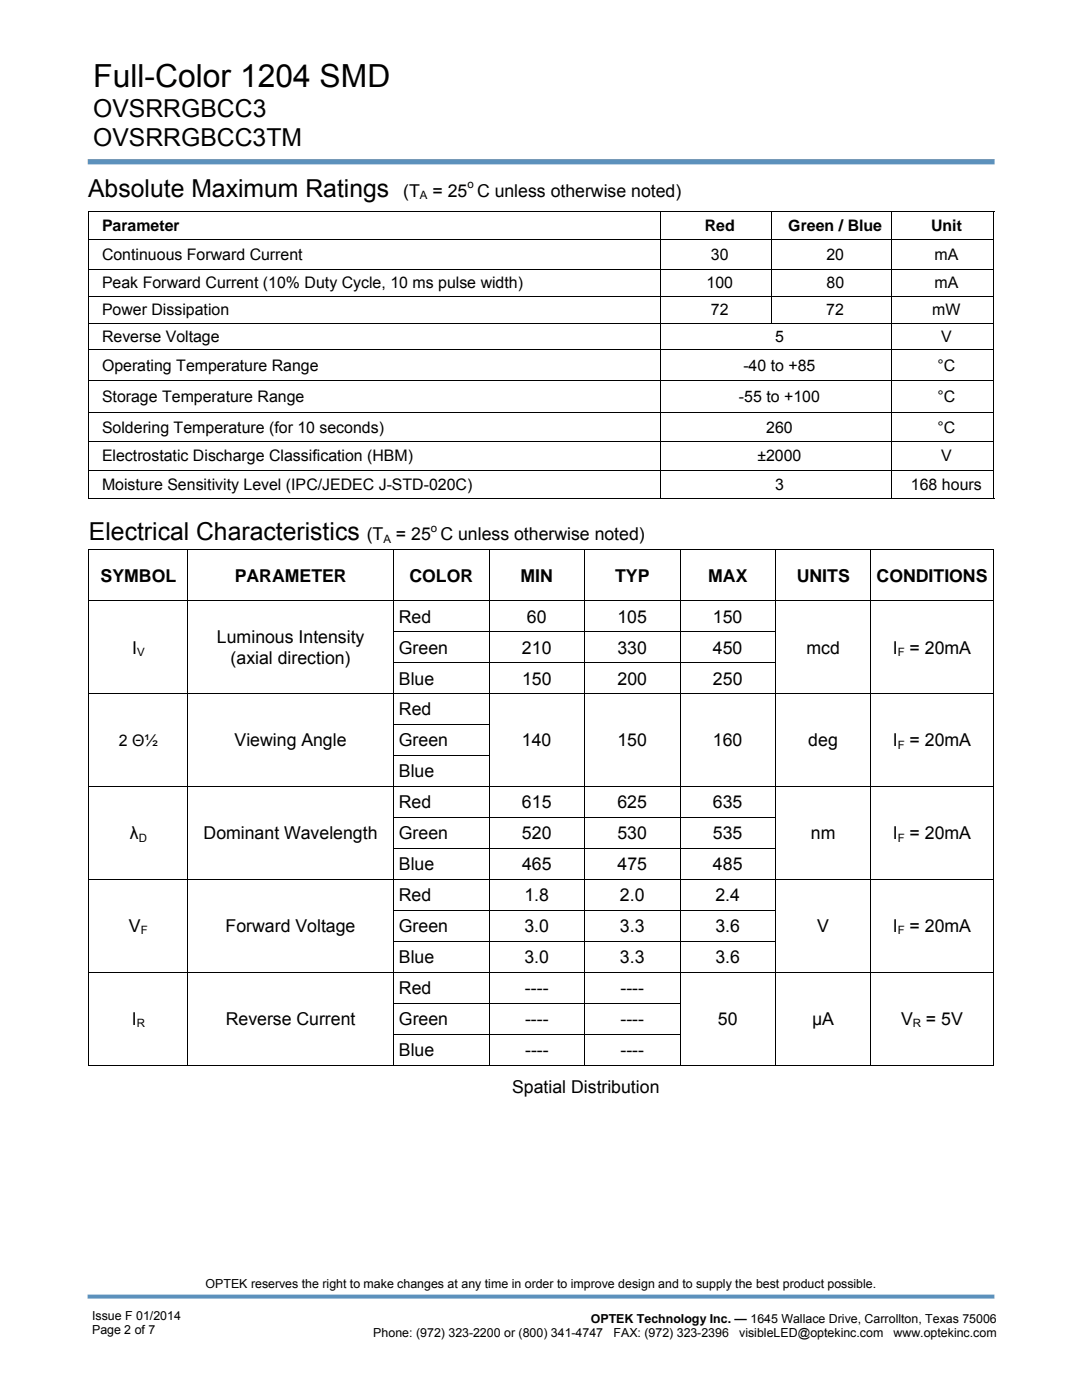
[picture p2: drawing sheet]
<svg xmlns="http://www.w3.org/2000/svg" width="216mm" height="279mm" viewBox="0 0 216 279" stroke-linecap="round" stroke-linejoin="round" font-family="sans-serif">
<defs><g id="words">
<text font-size="6.3" x="18.6" y="17.4">Full-Color 1204 SMD</text>
<g font-size="4.9">
<text x="18.6" y="23.4">OVSRRGBCC3</text>
<text x="18.6" y="29">OVSRRGBCC3TM</text>
<text x="17.6" y="39.2">Absolute Maximum Ratings</text>
<text x="17.7" y="107.8">Electrical Characteristics</text>
</g>
<g font-size="3.5">
<text x="80.5" y="39.2">(T</text>
<text x="86.3" y="39.2">= 25 C unless otherwise noted)</text>
<text x="73.2" y="107.8">(T</text>
<text x="79" y="107.8">= 25 C unless otherwise noted)</text>
<text x="20.1" y="116.1">SYMBOL</text>
<text x="46.8" y="116.1">PARAMETER</text>
<text x="81.7" y="116.1">COLOR</text>
<text x="103.9" y="116.1">MIN</text>
<text x="122.7" y="116.1">TYP</text>
<text x="141.3" y="116.1">MAX</text>
<text x="159" y="116.1">UNITS</text>
<text x="174.9" y="116.1">CONDITIONS</text>
<text x="79.6" y="124.3">Red</text>
<text x="105.1" y="124.3">60</text>
<text x="123.2" y="124.3">105</text>
<text x="142.3" y="124.3">150</text>
<text x="26.4" y="130.4">I</text>
<text x="43.3" y="128.4">Luminous Intensity</text>
<text x="79.6" y="130.4">Green</text>
<text x="104.2" y="130.4">210</text>
<text x="123.2" y="130.4">330</text>
<text x="142.3" y="130.4">450</text>
<text x="160.9" y="130.4">mcd</text>
<text x="178.2" y="130.4">I = 20mA</text>
<text x="46" y="132.5">(axial direction)</text>
<text x="79.6" y="136.6">Blue</text>
<text x="104.2" y="136.6">150</text>
<text x="123.2" y="136.6">200</text>
<text x="142.3" y="136.6">250</text>
<text x="79.6" y="142.8">Red</text>
<text x="46.8" y="148.9">Viewing Angle</text>
<text x="79.6" y="149">Green</text>
<text x="104.1" y="148.9">140</text>
<text x="123.2" y="148.9">150</text>
<text x="142.2" y="148.9">160</text>
<text x="161.3" y="148.9">deg</text>
<text x="178.2" y="148.9">I = 20mA</text>
<text x="79.6" y="155.2">Blue</text>
<text x="79.6" y="161.3">Red</text>
<text x="104.2" y="161.3">615</text>
<text x="123.2" y="161.3">625</text>
<text x="142.3" y="161.3">635</text>
<text x="25.9" y="167.5">λ</text>
<text x="40.6" y="167.5">Dominant Wavelength</text>
<text x="79.6" y="167.5">Green</text>
<text x="104.2" y="167.5">520</text>
<text x="123.2" y="167.5">530</text>
<text x="142.3" y="167.5">535</text>
<text x="161.8" y="167.5">nm</text>
<text x="178.2" y="167.5">I = 20mA</text>
<text x="79.6" y="173.7">Blue</text>
<text x="104.2" y="173.7">465</text>
<text x="123.2" y="173.7">475</text>
<text x="142.3" y="173.7">485</text>
<text x="79.6" y="179.9">Red</text>
<text x="104.6" y="179.9">1.8</text>
<text x="123.7" y="179.9">2.0</text>
<text x="142.7" y="179.9">2.4</text>
<text x="25.7" y="186">V</text>
<text x="45" y="186">Forward Voltage</text>
<text x="79.6" y="186">Green</text>
<text x="104.6" y="186">3.0</text>
<text x="123.7" y="186">3.3</text>
<text x="142.7" y="186">3.6</text>
<text x="163.1" y="186">V</text>
<text x="178.2" y="186">I = 20mA</text>
<text x="79.6" y="192.2">Blue</text>
<text x="104.7" y="192.2">3.0</text>
<text x="123.7" y="192.2">3.3</text>
<text x="142.8" y="192.2">3.6</text>
<text x="79.6" y="198.4">Red</text>
<text x="104.8" y="198.4">----</text>
<text x="123.8" y="198.4">----</text>
<text x="26.3" y="204.5">I</text>
<text x="45" y="204.5">Reverse Current</text>
<text x="79.6" y="204.6">Green</text>
<text x="104.8" y="204.6">----</text>
<text x="123.8" y="204.6">----</text>
<text x="143.2" y="204.5">50</text>
<text x="162.1" y="204.5">µA</text>
<text x="179.8" y="204.5">V</text>
<text x="184.8" y="204.5">= 5V</text>
<text x="79.6" y="210.7">Blue</text>
<text x="104.8" y="210.7">----</text>
<text x="123.8" y="210.7">----</text>
<text x="102.2" y="218.2">Spatial Distribution</text>
</g>
<g font-size="3.2">
<text x="20.4" y="46">Parameter</text>
<text x="140.6" y="46">Red</text>
<text x="157.3" y="46">Green / Blue</text>
<text x="185.8" y="46">Unit</text>
<text x="20.4" y="51.8">Continuous Forward Current</text>
<text x="141.9" y="51.8">30</text>
<text x="164.9" y="51.8">20</text>
<text x="186.5" y="51.8">mA</text>
<text x="20.4" y="57.5">Peak Forward Current (10% Duty Cycle, 10 ms pulse width)</text>
<text x="141" y="57.5">100</text>
<text x="164.9" y="57.5">80</text>
<text x="186.5" y="57.5">mA</text>
<text x="20.4" y="62.9">Power Dissipation</text>
<text x="141.8" y="62.9">72</text>
<text x="164.9" y="62.9">72</text>
<text x="186" y="62.9">mW</text>
<text x="20.4" y="68.2">Reverse Voltage</text>
<text x="154.7" y="68.2">5</text>
<text x="187.8" y="68.2">V</text>
<text x="20.4" y="74">Operating Temperature Range</text>
<text x="148.3" y="74">-40 to +85</text>
<text x="187.1" y="74">°C</text>
<text x="20.4" y="80.3">Storage Temperature Range</text>
<text x="147.5" y="80.3">-55 to +100</text>
<text x="187.1" y="80.3">°C</text>
<text x="20.4" y="86.4">Soldering Temperature (for 10 seconds)</text>
<text x="152.9" y="86.4">260</text>
<text x="187.1" y="86.4">°C</text>
<text x="20.4" y="92.1">Electrostatic Discharge Classification (HBM)</text>
<text x="151.1" y="92.1">±2000</text>
<text x="187.8" y="92.1">V</text>
<text x="20.4" y="97.7">Moisture Sensitivity Level (IPC/JEDEC J-STD-020C)</text>
<text x="154.7" y="97.7">3</text>
<text x="181.8" y="97.7">168 hours</text>
<text x="23.7" y="148.8">2 Θ½</text>
</g>
<g font-size="2.5">
<text x="41" y="257.1">OPTEK reserves the right to make changes at any time in order to improve design and to supply the best product possible.</text>
<text x="18.4" y="263.4">Issue F 01/2014</text>
<text x="117.9" y="264">OPTEK Technology Inc. — 1645 Wallace Drive, Carrollton, Texas 75006</text>
<text x="18.4" y="266.2">Page 2 of 7</text>
<text x="74.5" y="266.8">Phone: (972) 323-2200 or (800) 341-4747</text>
<text x="122.4" y="266.8">FAX: (972) 323-2396</text>
<text x="147.5" y="266.8">visibleLED@optekinc.com</text>
<text x="178.3" y="266.8">www.optekinc.com</text>
</g>
<g font-size="2.3">
<text x="83.8" y="39.7">A</text>
<text x="93.3" y="37.6">o</text>
<text x="86" y="106.1">o</text>
<text x="76.5" y="108.3">A</text>
<text x="27.3" y="130.9">V</text>
<text x="179.1" y="130.9">F</text>
<text x="179.1" y="149.4">F</text>
<text x="27.7" y="168">D</text>
<text x="179.1" y="168">F</text>
<text x="28.1" y="186.5">F</text>
<text x="179.1" y="186.5">F</text>
<text x="27.3" y="205">R</text>
<text x="182.1" y="205">R</text>
</g>
</g></defs>
<path d="M17.5 258.8h180.9" fill="none" stroke="#5c91bc" stroke-width=".79" stroke-linecap="butt"/>
<g fill="none" stroke="#000" stroke-width=".2">
<path d="M17.6 42.2h180.8M17.7 42.1v57.2M17.8 47.7h180.4M17.8 53.8h180.4M17.8 59.1h180.4M131.7 42.2v45.8M154 42.2v22.2M177.8 42.2v45.8M198.3 42.1v57.2M17.8 64.5h180.4M17.8 69.8h180.4M17.8 76h180.4"/>
<path d="M17.6 99.4h180.8M17.8 82.4h180.4M17.8 88.1h180.4M17.8 93.8h180.4M131.7 88.2v11.1M177.8 88.2v11.1M17.7 109.8h180.6M17.7 109.7v102.8M17.8 119.9h180.3M37.5 109.8v102.7M78.5 109.8v102.7M97.6 109.8v102.7"/>
<path d="M116.6 109.8v102.7M135.7 109.8v102.7M154.7 109.8v102.7M173.8 109.8v102.7M198.2 109.7v102.8M17.8 138.5h180.3M78.5 126.1h76.3M78.5 132.3h76.3M17.8 157h180.3M78.5 144.6h19.1M78.5 150.8h19.1M17.8 175.5h180.3"/>
<path d="M78.5 163.2h76.3M78.5 169.4h76.3M17.8 194.1h180.3M78.5 181.7h76.3M78.5 187.9h76.3M17.7 212.6h180.6M78.5 200.2h57.2M78.5 206.4h57.2"/>
</g>
<path d="M17.5 32.3h181" fill="none" stroke="#5c91bc" stroke-width="1.1" stroke-linecap="butt"/>
<use href="#words"/>
</svg>
